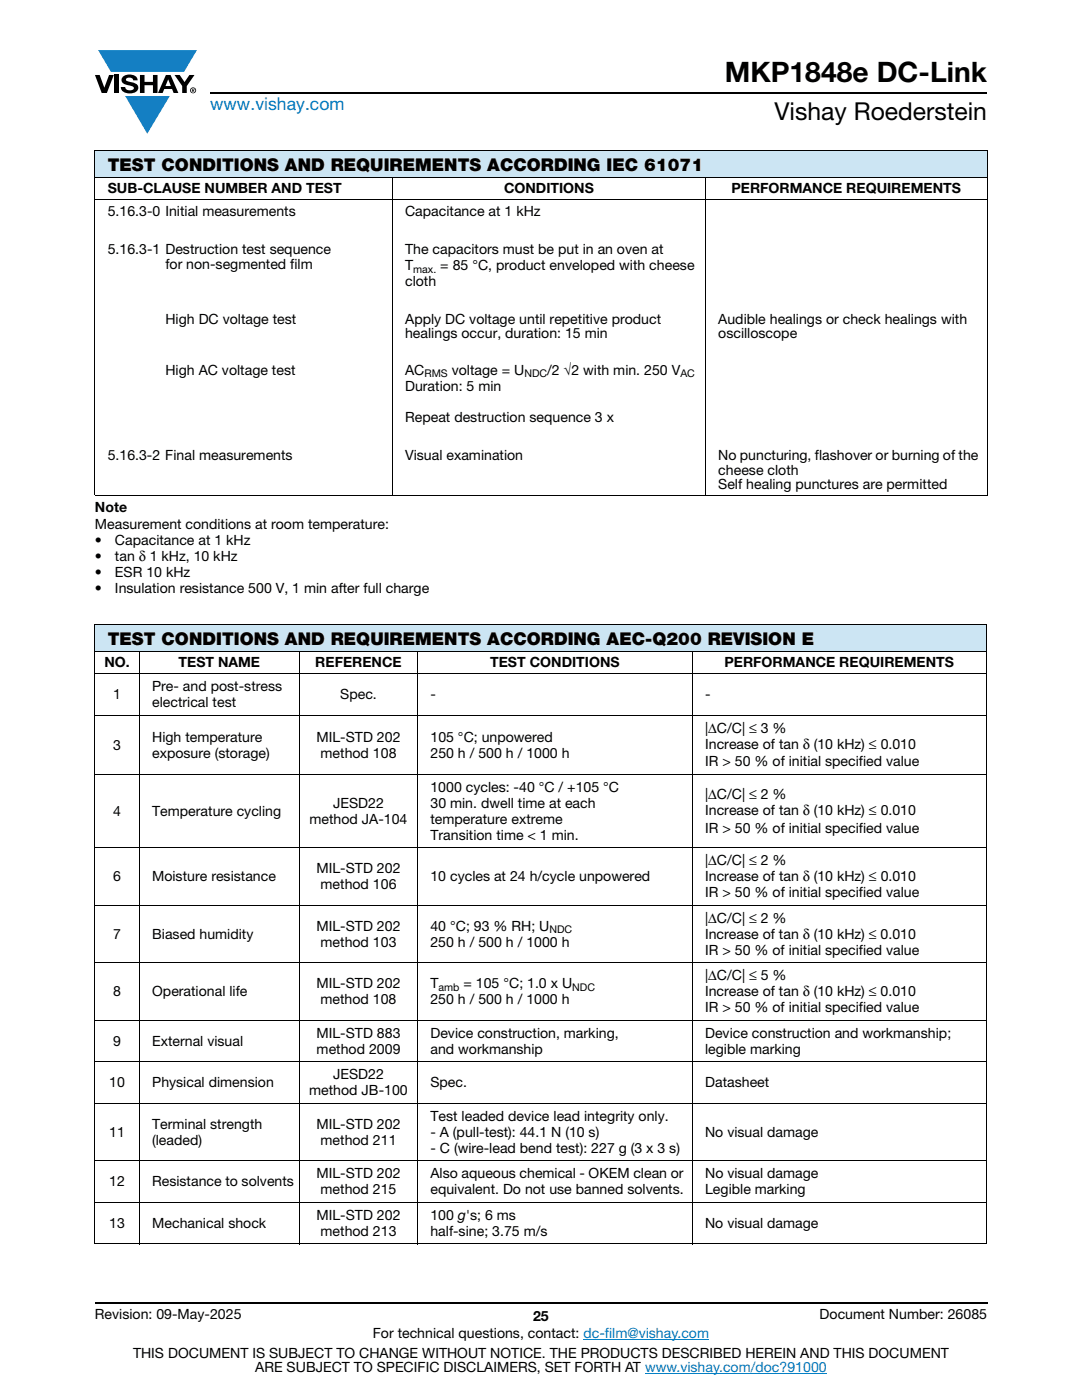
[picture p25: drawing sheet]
<svg xmlns="http://www.w3.org/2000/svg" width="216mm" height="279mm" viewBox="0 0 216 279" stroke-linecap="round" stroke-linejoin="round" font-family="sans-serif">
<defs><g id="words">
<text font-size="5.6" x="144.6" y="16.4">MKP1848e DC-Link</text>
<text font-size="4.9" x="154.5" y="24">Vishay Roederstein</text>
<text font-size="3.5" fill="#007ec4" x="42" y="21.9">www.vishay.com</text>
<g font-size="3.5">
<text x="21.5" y="34.1">TEST CONDITIONS AND REQUIREMENTS ACCORDING IEC 61071</text>
<text x="21.5" y="128.7">TEST CONDITIONS AND REQUIREMENTS ACCORDING AEC-Q200 REVISION E</text>
</g>
<g font-size="2.8">
<text x="21.5" y="38.6">SUB-CLAUSE NUMBER AND TEST</text>
<text x="100.6" y="38.6">CONDITIONS</text>
<text x="146" y="38.6">PERFORMANCE REQUIREMENTS</text>
<text x="21.5" y="43">5.16.3-0 Initial measurements</text>
<text x="80.8" y="43">Capacitance at 1 kHz</text>
<text x="21.5" y="50.8">5.16.3-1 Destruction test sequence</text>
<text x="33" y="53.6">for non-segmented film</text>
<text x="80.8" y="50.8">The capacitors must be put in an oven at</text>
<text x="80.8" y="54">T</text>
<text x="87.9" y="54">= 85 °C, product enveloped with cheese</text>
<text x="80.8" y="57.1">cloth</text>
<text x="33" y="64.7">High DC voltage test</text>
<text x="80.8" y="64.7">Apply DC voltage until repetitive product</text>
<text x="143.3" y="64.7">Audible healings or check healings with</text>
<text x="80.8" y="67.5">healings occur, duration: 15 min</text>
<text x="143.3" y="67.5">oscilloscope</text>
<text x="33" y="74.8">High AC voltage test</text>
<text x="80.8" y="78">Duration: 5 min</text>
<text x="80.8" y="74.8">AC</text>
<text x="90.1" y="74.8">voltage = U</text>
<text x="109.2" y="74.8">/2 √2 with min. 250 V</text>
<text x="80.8" y="84.3">Repeat destruction sequence 3 x</text>
<text x="21.5" y="91.9">5.16.3-2 Final measurements</text>
<text x="80.8" y="91.9">Visual examination</text>
<text x="143.3" y="91.9">No puncturing, flashover or burning of the</text>
<text x="143.3" y="94.7">cheese cloth</text>
<text x="143.3" y="97.5">Self healing punctures are permitted</text>
<text x="18.9" y="102.1">Note</text>
<text x="18.9" y="105.6">Measurement conditions at room temperature:</text>
<text x="18.9" y="108.8">•</text>
<text x="18.9" y="112">•</text>
<text x="22.9" y="108.8">Capacitance at 1 kHz</text>
<text x="22.9" y="112">tan δ 1 kHz, 10 kHz</text>
<text x="18.9" y="115.2">•</text>
<text x="18.9" y="118.3">•</text>
<text x="22.9" y="115.2">ESR 10 kHz</text>
<text x="22.9" y="118.3">Insulation resistance 500 V, 1 min after full charge</text>
<text x="20.8" y="133.2">NO.</text>
<text x="30.4" y="138">Pre- and post-stress</text>
<text x="35.6" y="133.2">TEST NAME</text>
<text x="62.9" y="133.2">REFERENCE</text>
<text x="97.8" y="133.2">TEST CONDITIONS</text>
<text x="144.6" y="133.2">PERFORMANCE REQUIREMENTS</text>
<text x="22.6" y="139.6">1</text>
<text x="30.4" y="141.1">electrical test</text>
<text x="67.9" y="139.6">Spec.</text>
<text x="85.9" y="139.6">-</text>
<text x="140.7" y="139.6">-</text>
<text x="22.6" y="149.6">3</text>
<text x="30.4" y="148">High temperature</text>
<text x="63.1" y="148">MIL-STD 202</text>
<text x="85.9" y="148">105 °C; unpowered</text>
<text x="140.7" y="146.2">|ΔC/C| ≤ 3 %</text>
<text x="140.7" y="149.4">Increase of tan δ (10 kHz) ≤ 0.010</text>
<text x="30.4" y="151.2">exposure (storage)</text>
<text x="64" y="151.2">method 108</text>
<text x="85.9" y="151.2">250 h / 500 h / 1000 h</text>
<text x="140.7" y="152.9">IR &gt; 50 % of initial specified value</text>
<text x="66.5" y="161.2">JESD22</text>
<text x="85.9" y="158.1">1000 cycles: -40 °C / +105 °C</text>
<text x="85.9" y="161.2">30 min. dwell time at each</text>
<text x="140.7" y="159.5">|ΔC/C| ≤ 2 %</text>
<text x="22.6" y="162.8">4</text>
<text x="30.4" y="162.8">Temperature cycling</text>
<text x="61.8" y="164.4">method JA-104</text>
<text x="85.9" y="164.4">temperature extreme</text>
<text x="85.9" y="167.6">Transition time &lt; 1 min.</text>
<text x="140.7" y="162.6">Increase of tan δ (10 kHz) ≤ 0.010</text>
<text x="140.7" y="166.2">IR &gt; 50 % of initial specified value</text>
<text x="140.7" y="172.7">|ΔC/C| ≤ 2 %</text>
<text x="22.6" y="175.9">6</text>
<text x="30.4" y="175.9">Moisture resistance</text>
<text x="63.1" y="174.3">MIL-STD 202</text>
<text x="64" y="177.5">method 106</text>
<text x="85.9" y="175.9">10 cycles at 24 h/cycle unpowered</text>
<text x="140.7" y="175.9">Increase of tan δ (10 kHz) ≤ 0.010</text>
<text x="140.7" y="179">IR &gt; 50 % of initial specified value</text>
<text x="63.1" y="185.8">MIL-STD 202</text>
<text x="85.9" y="185.8">40 °C; 93 % RH; U</text>
<text x="140.7" y="184.2">|ΔC/C| ≤ 2 %</text>
<text x="22.6" y="187.3">7</text>
<text x="30.4" y="187.3">Biased humidity</text>
<text x="64" y="188.9">method 103</text>
<text x="85.9" y="188.9">250 h / 500 h / 1000 h</text>
<text x="140.7" y="187.3">Increase of tan δ (10 kHz) ≤ 0.010</text>
<text x="140.7" y="190.5">IR &gt; 50 % of initial specified value</text>
<text x="63.1" y="197.2">MIL-STD 202</text>
<text x="85.9" y="197.2">T</text>
<text x="92.5" y="197.2">= 105 °C; 1.0 x U</text>
<text x="140.7" y="195.6">|ΔC/C| ≤ 5 %</text>
<text x="22.6" y="198.8">8</text>
<text x="30.4" y="198.8">Operational life</text>
<text x="64" y="200.4">method 108</text>
<text x="85.9" y="200.4">250 h / 500 h / 1000 h</text>
<text x="140.7" y="198.8">Increase of tan δ (10 kHz) ≤ 0.010</text>
<text x="140.7" y="202">IR &gt; 50 % of initial specified value</text>
<text x="22.6" y="208.7">9</text>
<text x="30.4" y="208.7">External visual</text>
<text x="63.1" y="207.1">MIL-STD 883</text>
<text x="85.9" y="207.1">Device construction, marking,</text>
<text x="140.7" y="207.1">Device construction and workmanship;</text>
<text x="63.2" y="210.3">method 2009</text>
<text x="66.5" y="215.4">JESD22</text>
<text x="85.9" y="210.3">and workmanship</text>
<text x="140.7" y="210.3">legible marking</text>
<text x="21.8" y="217">10</text>
<text x="30.4" y="217">Physical dimension</text>
<text x="61.7" y="218.6">method JB-100</text>
<text x="85.9" y="217">Spec.</text>
<text x="140.7" y="217">Datasheet</text>
<text x="21.8" y="226.9">11</text>
<text x="30.4" y="225.3">Terminal strength</text>
<text x="63.1" y="225.3">MIL-STD 202</text>
<text x="85.9" y="223.7">Test leaded device lead integrity only.</text>
<text x="85.9" y="226.9">- A (pull-test): 44.1 N (10 s)</text>
<text x="140.7" y="226.9">No visual damage</text>
<text x="30.4" y="228.5">(leaded)</text>
<text x="64" y="228.5">method 211</text>
<text x="85.9" y="230">- C (wire-lead bend test): 227 g (3 x 3 s)</text>
<text x="21.8" y="236.7">12</text>
<text x="30.4" y="236.7">Resistance to solvents</text>
<text x="63.1" y="235.1">MIL-STD 202</text>
<text x="64" y="238.3">method 215</text>
<text x="85.9" y="235.1">Also aqueous chemical - OKEM clean or</text>
<text x="85.9" y="238.3">equivalent. Do not use banned solvents.</text>
<text x="140.7" y="235.1">No visual damage</text>
<text x="140.7" y="238.3">Legible marking</text>
<text x="21.8" y="245">13</text>
<text x="30.4" y="245">Mechanical shock</text>
<text x="63.1" y="243.4">MIL-STD 202</text>
<text x="85.9" y="243.4">100 g's; 6 ms</text>
<text x="140.7" y="245">No visual damage</text>
<text x="64" y="246.6">method 213</text>
<text x="85.9" y="246.6">half-sine; 3.75 m/s</text>
<text x="18.9" y="263.3">Revision: 09-May-2025</text>
<text x="106.4" y="263.6">25</text>
<text x="163.6" y="263.3">Document Number: 26085</text>
<text x="74.4" y="267.1">For technical questions, contact: dc-film@vishay.com</text>
<text x="26.5" y="271">THIS DOCUMENT IS SUBJECT TO CHANGE WITHOUT NOTICE. THE PRODUCTS DESCRIBED HEREIN AND THIS DOCUMENT</text>
<text x="50.9" y="273.8">ARE SUBJECT TO SPECIFIC DISCLAIMERS, SET FORTH AT www.vishay.com/doc?91000</text>
</g>
<g font-size="2.1">
<text x="82.5" y="54.5">max.</text>
<text x="84.7" y="75.3">RMS</text>
<text x="104.6" y="75.3">NDC</text>
<text x="135.8" y="75.3">AC</text>
<text x="109.6" y="186.3">NDC</text>
<text x="87.5" y="197.7">amb</text>
<text x="114.2" y="197.7">NDC</text>
</g>
</g></defs>
<g fill="#147fc3">
<path d="M19.6 10h19.7l-2.6 4.3h-1.1h-13.5z"/>
<path d="M25 19.2h8.9l-4.5 7.5z"/>
</g>
<g fill="#000">
<path d="M18.9 15h1l.9 2.5 1-2.5h.9l-1.4 3.6h-1zM22.9 15h.9v3.6h-.9zM24.6 15.3a2.1 2.1 0 0 1 2.8 .3l.1 .4h-.9a.79 .79 0 0 0-.7-.5 .79 .79 0 0 0-.8 .4l.3 .3 1 .2a1.08 1.08 0 0 1 1.2 1 1.08 1.08 0 0 1-1.1 1.2 1.73 1.73 0 0 1-2.4-1.2h.9a.96 .96 0 0 0 .8 .6 .96 .96 0 0 0 .9-.4 1.31 1.31 0 0 0-1.2-.6 1.03 1.03 0 0 1-1.1-.6 1.03 1.03 0 0 1 .2-1.1zM27.9 15h.9v1.3h1.7v-1.3h.9v3.6h-.9v-1.6h-1.7v1.6h-.9zM34.8 15h1.1l.9 1.4 1-1.4h1l-1.5 2.2v1.4h-.9v-1.4z"/>
<path d="M33.6 15.9l.5 1.3h-1.1zM33.1 15l-1.6 3.6h1l.3-.8h1.5l.3 .8h1l-1.6-3.6z"/>
<path d="M38.4 17.8h.2v.2h-.2zM38.3 17.7v.7h.1v-.3l.4 .3-.2-.3 .2-.2-.1-.2z"/>
<path d="M38.1 18a.46 .46 0 0 1 .9 0 .46 .46 0 0 1-.9 0zM37.9 18a.6 .6 0 0 0 1.2 0 .6 .6 0 0 0-1.2 0z"/>
</g>
<path d="M42 18.6h155M18.9 260h178.1" fill="none" stroke="#000" stroke-width=".36"/>
<path d="M116.4 267.3h25.1M128.7 274h36.3" fill="none" stroke="#007ec4" stroke-width=".2"/>
<g fill="#cce5f3">
<path d="M18.9 124.6h177.9v5.5h-177.9z"/>
<path d="M18.9 30h178.1v5.5h-178.1z"/>
</g>
<g fill="none" stroke="#000" stroke-width=".2">
<path d="M18.9 30h178.1M18.9 35.5h178.1M18.9 39.9h178.1M18.9 30.1v68.6M78.3 35.4v63.5M140.8 35.4v63.5M197 30.1v68.6M18.9 98.8h178.1M18.9 124.6h177.9M18.9 130.1h177.9M18.9 134.5h177.9M18.9 124.7v123.5"/>
<path d="M27.8 130v118.3M59.7 130v118.3M83.3 130v118.3M138.1 130v118.3M196.8 124.7v123.5M18.9 142.8h177.9M18.9 154.6h177.9M18.9 169.2h177.9M18.9 180.7h177.9M18.9 192.2h177.9M18.9 203.6h177.9M18.9 211.9h177.9"/>
<path d="M18.9 220.2h177.9M18.9 231.7h177.9M18.9 240h177.9M18.9 248.3h177.9"/>
</g>
<use href="#words"/>
</svg>
